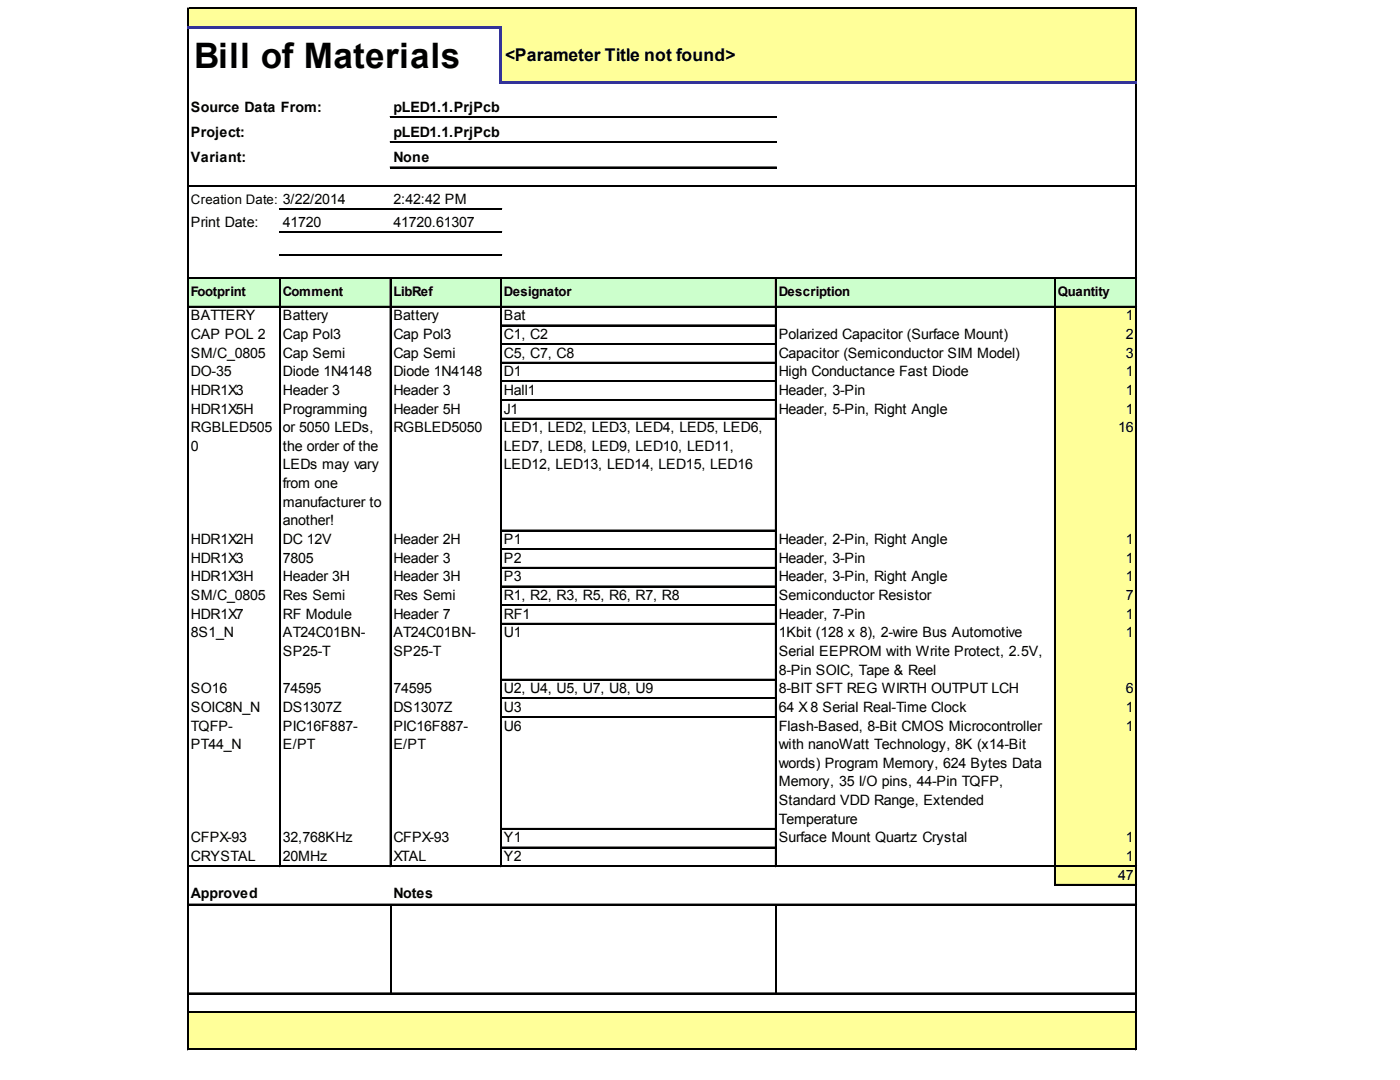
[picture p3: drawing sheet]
<svg xmlns="http://www.w3.org/2000/svg" width="279mm" height="215mm" viewBox="0 0 279 215" stroke-linecap="round" stroke-linejoin="round" font-family="sans-serif">
<defs><g id="words">
<text font-size="7" x="38.7" y="13.6">Bill of Materials</text>
<text font-size="3.5" x="100.7" y="12.2">&lt;Parameter Title not found&gt;</text>
<g font-size="2.8">
<text x="38.1" y="22.3">Source Data From:</text>
<text x="78.4" y="22.3">pLED1.1.PrjPcb</text>
<text x="38.1" y="27.3">Project:</text>
<text x="78.4" y="27.3">pLED1.1.PrjPcb</text>
<text x="38.1" y="32.3">Variant:</text>
<text x="78.4" y="32.3">None</text>
<text x="78.4" y="40.7">2:42:42 PM</text>
<text x="38.1" y="45.2">Print Date:</text>
<text x="56.4" y="45.2">41720</text>
<text x="78.4" y="45.2">41720.61307</text>
<text x="38.1" y="63.8">BATTERY</text>
<text x="56.4" y="63.8">Battery</text>
<text x="78.4" y="63.8">Battery</text>
<text x="100.4" y="63.8">Bat</text>
<text x="224.4" y="63.8">1</text>
<text x="38.1" y="67.5">CAP POL 2</text>
<text x="38.1" y="71.3">SM/C_0805</text>
<text x="56.4" y="67.5">Cap Pol3</text>
<text x="56.4" y="71.3">Cap Semi</text>
<text x="78.4" y="67.5">Cap Pol3</text>
<text x="78.4" y="71.3">Cap Semi</text>
<text x="100.4" y="67.5">C1, C2</text>
<text x="100.4" y="71.3">C5, C7, C8</text>
<text x="155.2" y="67.5">Polarized Capacitor (Surface Mount)</text>
<text x="155.2" y="71.3">Capacitor (Semiconductor SIM Model)</text>
<text x="224.4" y="67.5">2</text>
<text x="224.4" y="71.3">3</text>
<text x="38.1" y="75">DO-35</text>
<text x="56.4" y="75">Diode 1N4148</text>
<text x="78.4" y="75">Diode 1N4148</text>
<text x="100.4" y="75">D1</text>
<text x="155.2" y="75">High Conductance Fast Diode</text>
<text x="224.4" y="75">1</text>
<text x="38.1" y="78.7">HDR1X3</text>
<text x="38.1" y="82.4">HDR1X5H</text>
<text x="56.4" y="78.7">Header 3</text>
<text x="56.4" y="82.4">Programming</text>
<text x="78.4" y="78.7">Header 3</text>
<text x="78.4" y="82.4">Header 5H</text>
<text x="100.4" y="78.7">Hall1</text>
<text x="100.4" y="82.4">J1</text>
<text x="155.2" y="78.7">Header, 3-Pin</text>
<text x="155.2" y="82.4">Header, 5-Pin, Right Angle</text>
<text x="224.4" y="78.7">1</text>
<text x="224.4" y="82.4">1</text>
<text x="38.1" y="86.1">RGBLED505</text>
<text x="38.1" y="89.8">0</text>
<text x="56.4" y="86.1">or 5050 LEDs,</text>
<text x="56.4" y="89.8">the order of the</text>
<text x="78.4" y="86.1">RGBLED5050</text>
<text x="100.4" y="86.1">LED1, LED2, LED3, LED4, LED5, LED6,</text>
<text x="100.4" y="89.8">LED7, LED8, LED9, LED10, LED11,</text>
<text x="222.8" y="86.1">16</text>
<text x="56.4" y="93.5">LEDs may vary</text>
<text x="100.4" y="93.5">LED12, LED13, LED14, LED15, LED16</text>
<text x="56.4" y="97.3">from one</text>
<text x="56.4" y="101">manufacturer to</text>
<text x="56.4" y="104.7">another!</text>
<text x="38.1" y="108.4">HDR1X2H</text>
<text x="38.1" y="112.1">HDR1X3</text>
<text x="56.4" y="108.4">DC 12V</text>
<text x="56.4" y="112.1">7805</text>
<text x="78.4" y="108.4">Header 2H</text>
<text x="78.4" y="112.1">Header 3</text>
<text x="100.4" y="108.4">P1</text>
<text x="100.4" y="112.1">P2</text>
<text x="155.2" y="108.4">Header, 2-Pin, Right Angle</text>
<text x="155.2" y="112.1">Header, 3-Pin</text>
<text x="224.4" y="108.4">1</text>
<text x="224.4" y="112.1">1</text>
<text x="38.1" y="115.8">HDR1X3H</text>
<text x="38.1" y="119.6">SM/C_0805</text>
<text x="56.4" y="115.8">Header 3H</text>
<text x="56.4" y="119.6">Res Semi</text>
<text x="78.4" y="115.8">Header 3H</text>
<text x="78.4" y="119.6">Res Semi</text>
<text x="100.4" y="115.8">P3</text>
<text x="100.4" y="119.6">R1, R2, R3, R5, R6, R7, R8</text>
<text x="155.2" y="115.8">Header, 3-Pin, Right Angle</text>
<text x="155.2" y="119.6">Semiconductor Resistor</text>
<text x="224.4" y="115.8">1</text>
<text x="224.4" y="119.6">7</text>
<text x="38.1" y="123.3">HDR1X7</text>
<text x="56.4" y="123.3">RF Module</text>
<text x="78.4" y="123.3">Header 7</text>
<text x="100.4" y="123.3">RF1</text>
<text x="155.2" y="123.3">Header, 7-Pin</text>
<text x="224.4" y="123.3">1</text>
<text x="38.1" y="127">8S1_N</text>
<text x="56.4" y="127">AT24C01BN-</text>
<text x="56.4" y="130.7">SP25-T</text>
<text x="78.4" y="127">AT24C01BN-</text>
<text x="78.4" y="130.7">SP25-T</text>
<text x="100.4" y="127">U1</text>
<text x="155.2" y="127">1Kbit (128 x 8), 2-wire Bus Automotive</text>
<text x="155.2" y="130.7">Serial EEPROM with Write Protect, 2.5V,</text>
<text x="224.4" y="127">1</text>
<text x="155.2" y="134.4">8-Pin SOIC, Tape &amp; Reel</text>
<text x="38.1" y="138.1">SO16</text>
<text x="38.1" y="141.8">SOIC8N_N</text>
<text x="56.4" y="138.1">74595</text>
<text x="56.4" y="141.8">DS1307Z</text>
<text x="78.4" y="138.1">74595</text>
<text x="78.4" y="141.8">DS1307Z</text>
<text x="100.4" y="138.1">U2, U4, U5, U7, U8, U9</text>
<text x="100.4" y="141.8">U3</text>
<text x="155.2" y="138.1">8-BIT SFT REG WIRTH OUTPUT LCH</text>
<text x="155.2" y="141.8">64 X 8 Serial Real-Time Clock</text>
<text x="224.4" y="138.1">6</text>
<text x="224.4" y="141.8">1</text>
<text x="38.1" y="145.6">TQFP-</text>
<text x="38.1" y="149.3">PT44_N</text>
<text x="56.4" y="145.6">PIC16F887-</text>
<text x="56.4" y="149.3">E/PT</text>
<text x="78.4" y="145.6">PIC16F887-</text>
<text x="78.4" y="149.3">E/PT</text>
<text x="100.4" y="145.6">U6</text>
<text x="155.2" y="145.6">Flash-Based, 8-Bit CMOS Microcontroller</text>
<text x="155.2" y="149.3">with nanoWatt Technology, 8K (x14-Bit</text>
<text x="224.4" y="145.6">1</text>
<text x="155.2" y="153">words) Program Memory, 624 Bytes Data</text>
<text x="155.2" y="156.7">Memory, 35 I/O pins, 44-Pin TQFP,</text>
<text x="155.2" y="160.4">Standard VDD Range, Extended</text>
<text x="38.1" y="167.9">CFPX-93</text>
<text x="56.4" y="167.9">32,768KHz</text>
<text x="78.4" y="167.9">CFPX-93</text>
<text x="100.4" y="167.9">Y1</text>
<text x="155.2" y="164.1">Temperature</text>
<text x="155.2" y="167.9">Surface Mount Quartz Crystal</text>
<text x="224.4" y="167.9">1</text>
<text x="38.1" y="171.6">CRYSTAL</text>
<text x="56.4" y="171.6">20MHz</text>
<text x="78.4" y="171.6">XTAL</text>
<text x="100.4" y="171.6">Y2</text>
<text x="224.4" y="171.6">1</text>
<text x="38.1" y="179">Approved</text>
<text x="78.4" y="179">Notes</text>
<text x="222.8" y="175.3">47</text>
</g>
<g font-size="2.6">
<text x="38.1" y="40.7">Creation Date: 3/22/2014</text>
<text x="38.1" y="59">Footprint</text>
<text x="56.4" y="59">Comment</text>
<text x="78.4" y="59">LibRef</text>
<text x="100.4" y="59">Designator</text>
<text x="155.2" y="59">Description</text>
<text x="210.8" y="59">Quantity</text>
</g>
</g></defs>
<g fill="#ff9">
<path d="M37.6 1.8h189v3.9h-189z"/>
<path d="M99.8 5.5h126.8v11.2h-126.8z"/>
</g>
<path d="M37.6 55.4h189v5.9h-189z" fill="#cfc"/>
<g fill="#ff9">
<path d="M210.2 61h16.4v4h-16.4z"/>
<path d="M210.2 64.7h16.4v4h-16.4z"/>
<path d="M210.2 68.5h16.4v3.9h-16.4z"/>
<path d="M210.2 72.2h16.4v3.9h-16.4z"/>
<path d="M210.2 75.9h16.4v3.9h-16.4z"/>
<path d="M210.2 79.6h16.4v3.9h-16.4z"/>
<path d="M210.2 83.3h16.4v22.5h-16.4z"/>
<path d="M210.2 105.6h16.4v4h-16.4z"/>
<path d="M210.2 109.3h16.4v4h-16.4z"/>
<path d="M210.2 113.1h16.4v3.9h-16.4z"/>
<path d="M210.2 116.8h16.4v3.9h-16.4z"/>
<path d="M210.2 120.5h16.4v3.9h-16.4z"/>
<path d="M210.2 124.2h16.4v11.4h-16.4z"/>
<path d="M210.2 135.3h16.4v4h-16.4z"/>
<path d="M210.2 139.1h16.4v3.9h-16.4z"/>
<path d="M210.2 142.8h16.4v22.5h-16.4z"/>
<path d="M210.2 165.1h16.4v3.9h-16.4z"/>
<path d="M210.2 168.8h16.4v3.9h-16.4z"/>
<path d="M210.2 172.5h16.4v3.9h-16.4z"/>
<path d="M37.6 201.6h189v7.6h-189z"/>
</g>
<g fill="none" stroke="#000" stroke-width=".22">
<path d="M37.4 1.6v3.7M37.4 5.7v203.5M37.5 1.6v3.7M37.5 5.7v203.5M37.6 1.6h189M37.6 1.7h189M226.3 1.8v14.4M226.3 16.7v192.5M226.4 1.8v14.4M226.4 16.7v192.5M37.6 37h189M37.6 37.1h189"/>
<path d="M77.8 23.2h77M77.8 23.3h77M77.8 28.2h77M77.8 28.4h77M77.8 33.3h77M77.8 33.4h77M37.6 55.4h189M37.6 55.5h189M55.7 55.6v117.1M55.7 41.6h44.3M55.7 41.7h44.3M55.7 46.2h44.3"/>
<path d="M55.7 46.3h44.3M55.7 50.8h44.3M55.7 50.9h44.3M55.8 55.6v117.1M77.8 55.6v117.1M77.9 55.6v117.1M99.8 55.6v117.1M99.9 55.6v117.1M154.6 55.6v117.1M154.7 55.6v117.1M210.2 55.6v120.8M210.3 55.6v120.8"/>
<path d="M37.6 61h189M37.6 61.1h189M100 64.7h54.6M100 64.9h54.6M100 68.5h54.6M100 68.6h54.6M100 72.2h54.6M100 72.3h54.6M100 75.9h54.6M100 76h54.6M100 79.6h54.6M100 79.7h54.6"/>
<path d="M100 83.3h54.6M100 83.4h54.6M100 105.6h54.6M100 105.7h54.6M100 109.3h54.6M100 109.4h54.6M100 113.1h54.6M100 113.2h54.6M100 116.8h54.6M100 116.9h54.6M100 120.5h54.6M100 120.6h54.6"/>
<path d="M100 124.2h54.6M100 124.3h54.6M100 135.3h54.6M100 135.5h54.6M100 139.1h54.6M100 139.2h54.6M100 142.8h54.6M100 142.9h54.6M37.6 172.5h189M37.6 172.6h189M100 165.1h54.6M100 165.2h54.6"/>
<path d="M100 168.8h54.6M100 168.9h54.6M210.4 176.2h16.2M210.4 176.3h16.2M37.6 180.1h189M37.6 180.3h189M37.6 197.9h189M37.6 198h189M77.9 180.4v17.5M154.7 180.4v17.5M37.6 201.6h189M37.6 201.7h189"/>
<path d="M37.6 209h189M37.6 209.1h189"/>
</g>
<path d="M37.4 5.5h62.6M99.8 5.7v11M100 16.4h126.6" fill="none" stroke="#339" stroke-width=".44"/>
<use href="#words"/>
</svg>
